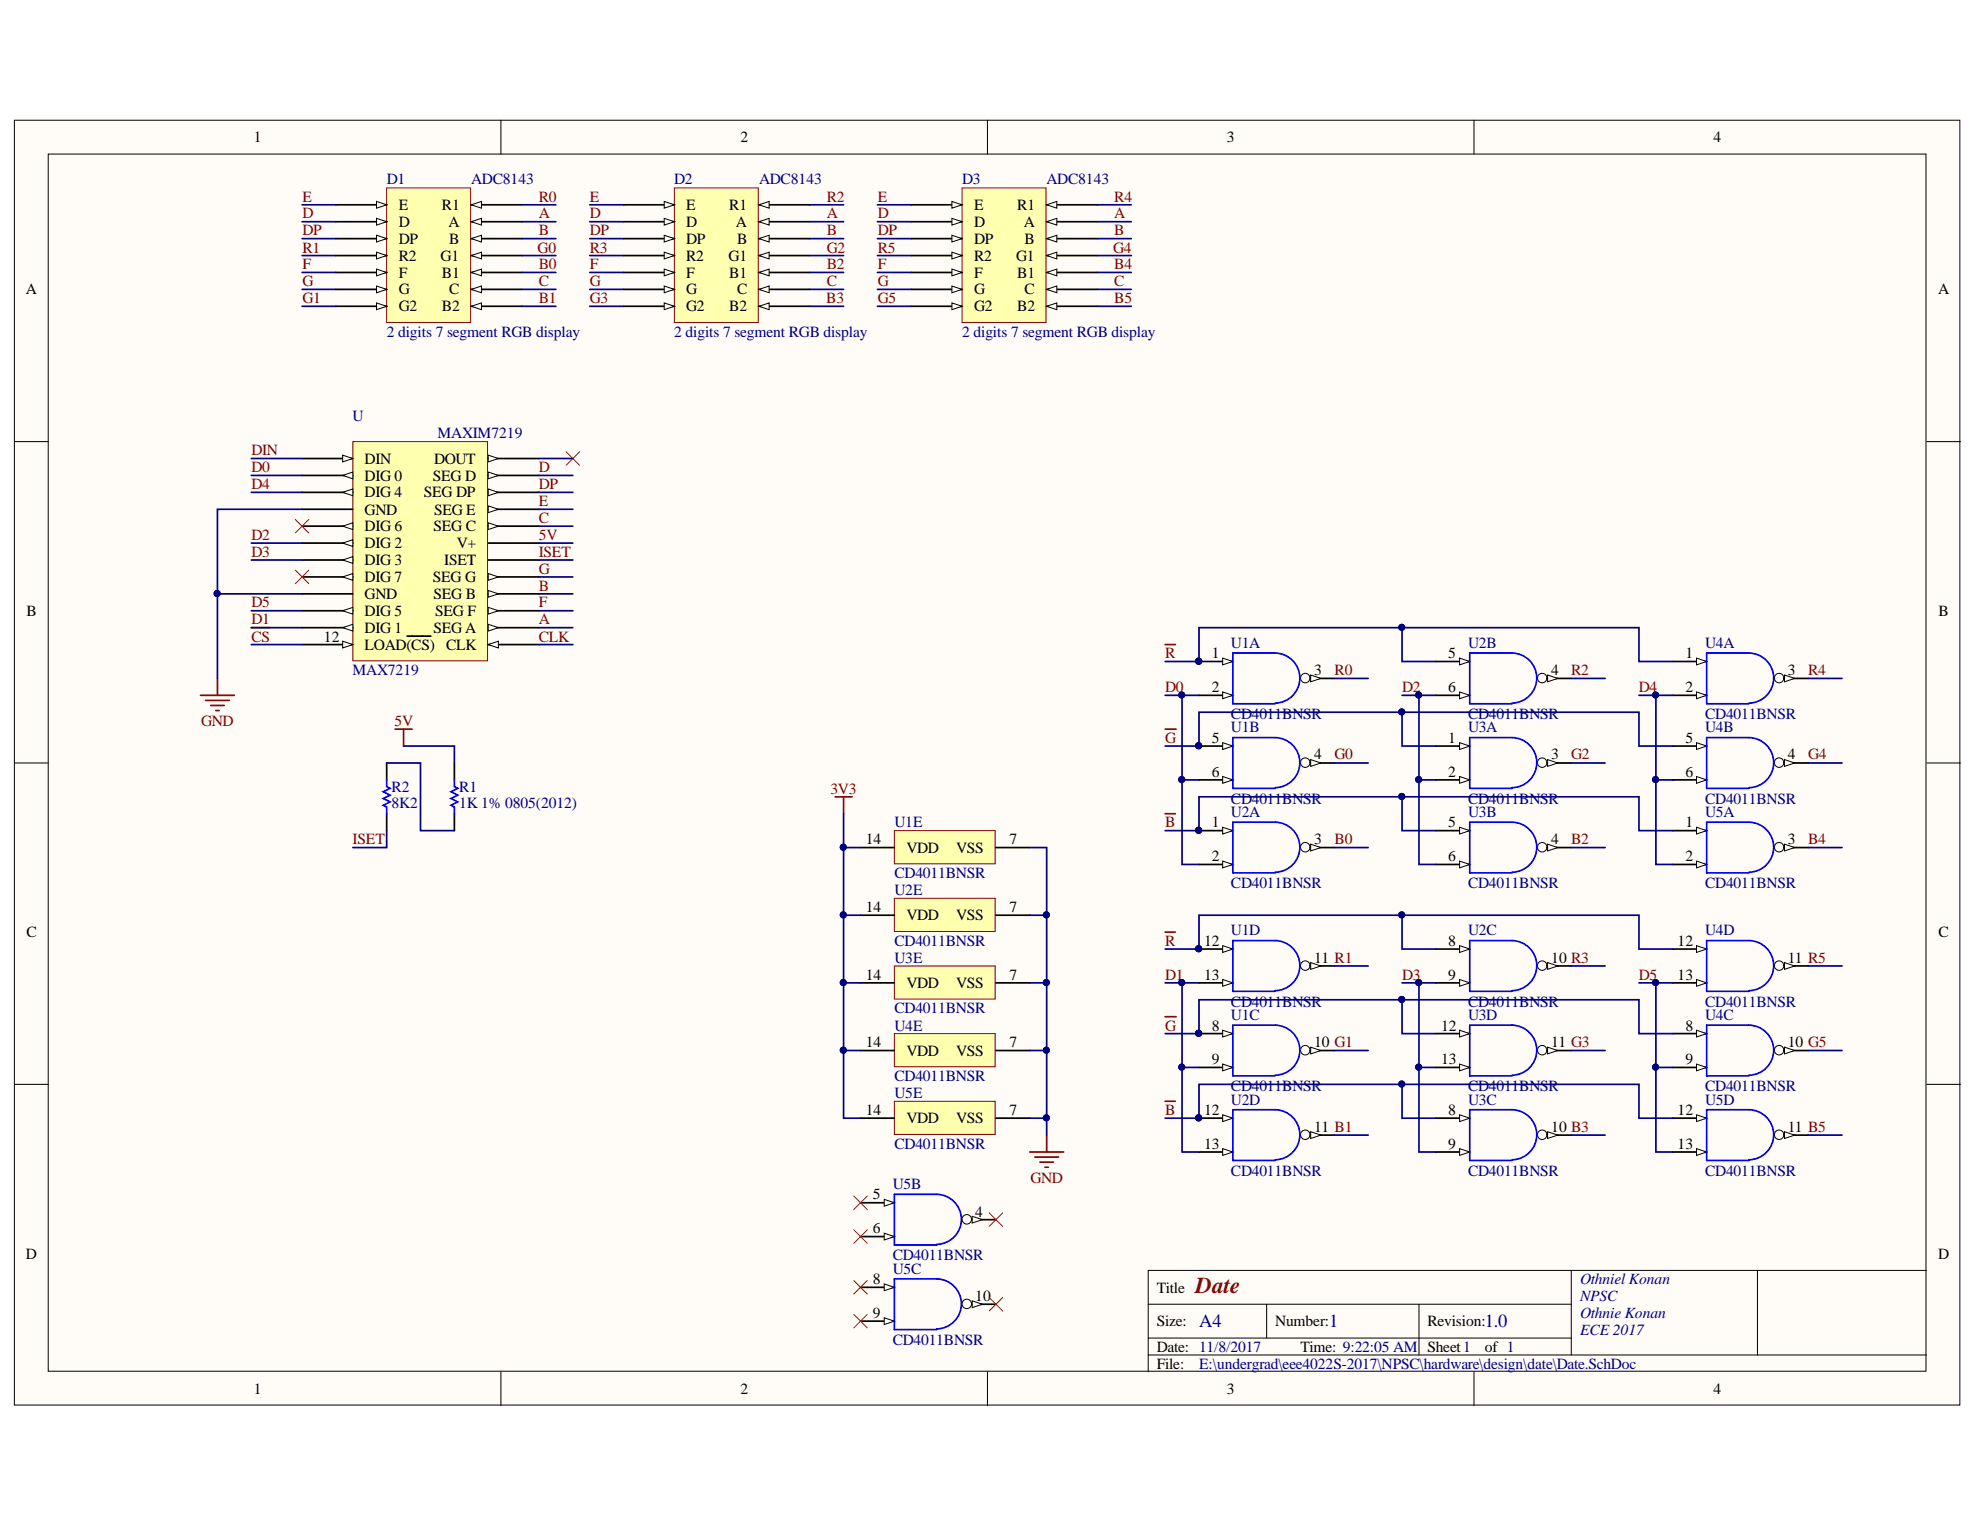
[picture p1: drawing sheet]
<svg xmlns="http://www.w3.org/2000/svg" width="279mm" height="216mm" viewBox="0 0 279 216" stroke-linecap="round" stroke-linejoin="round" font-family="sans-serif">
<defs><g id="words">
<text font-size="3.2" fill="#800000" x="168.7" y="182.4">Date</text>
<g font-size="2.6" fill="#000080">
<text x="169.2" y="187.3">A4</text>
<text x="187.6" y="187.3">1</text>
<text x="209.5" y="187.3">1.0</text>
</g>
<g font-size="2.2">
<text x="35.8" y="20.1">1</text>
<text x="104.5" y="20.1">2</text>
<text x="173.1" y="20.1">3</text>
<text x="241.8" y="20.1">4</text>
<text x="56.3" y="29.6">E</text>
<text x="62.4" y="29.6">R1</text>
<text x="96.8" y="29.6">E</text>
<text x="102.9" y="29.6">R1</text>
<text x="137.5" y="29.6">E</text>
<text x="143.5" y="29.6">R1</text>
<text x="56.3" y="32">D</text>
<text x="56.3" y="34.4">DP</text>
<text x="63.3" y="32">A</text>
<text x="63.4" y="34.4">B</text>
<text x="96.8" y="32">D</text>
<text x="96.8" y="34.4">DP</text>
<text x="103.8" y="32">A</text>
<text x="104" y="34.4">B</text>
<text x="137.5" y="32">D</text>
<text x="137.5" y="34.4">DP</text>
<text x="144.5" y="32">A</text>
<text x="144.6" y="34.4">B</text>
<text x="3.6" y="41.5">A</text>
<text x="56.3" y="36.8">R2</text>
<text x="56.3" y="39.2">F</text>
<text x="56.3" y="41.5">G</text>
<text x="62.2" y="36.8">G1</text>
<text x="62.4" y="39.2">B1</text>
<text x="63.4" y="41.5">C</text>
<text x="96.8" y="36.8">R2</text>
<text x="96.8" y="39.2">F</text>
<text x="96.8" y="41.5">G</text>
<text x="102.8" y="36.8">G1</text>
<text x="102.9" y="39.2">B1</text>
<text x="104" y="41.5">C</text>
<text x="137.5" y="36.8">R2</text>
<text x="137.5" y="39.2">F</text>
<text x="137.5" y="41.5">G</text>
<text x="143.4" y="36.8">G1</text>
<text x="143.5" y="39.2">B1</text>
<text x="144.6" y="41.5">C</text>
<text x="273.5" y="41.5">A</text>
<text x="56.3" y="43.9">G2</text>
<text x="62.4" y="43.9">B2</text>
<text x="96.8" y="43.9">G2</text>
<text x="102.9" y="43.9">B2</text>
<text x="137.5" y="43.9">G2</text>
<text x="143.5" y="43.9">B2</text>
<text x="51.5" y="65.4">DIN</text>
<text x="61.3" y="65.4">DOUT</text>
<text x="51.5" y="67.8">DIG 0</text>
<text x="51.5" y="70.2">DIG 4</text>
<text x="59.8" y="70.2">SEG DP</text>
<text x="61.1" y="67.8">SEG D</text>
<text x="51.5" y="72.6">GND</text>
<text x="51.5" y="75">DIG 6</text>
<text x="51.5" y="77.4">DIG 2</text>
<text x="61.2" y="75">SEG C</text>
<text x="61.3" y="72.6">SEG E</text>
<text x="64.5" y="77.4">V+</text>
<text x="51.5" y="79.7">DIG 3</text>
<text x="51.5" y="82.2">DIG 7</text>
<text x="61.1" y="82.2">SEG G</text>
<text x="62.7" y="79.7">ISET</text>
<text x="3.7" y="86.9">B</text>
<text x="51.5" y="84.5">GND</text>
<text x="51.5" y="86.9">DIG 5</text>
<text x="51.5" y="89.3">DIG 1</text>
<text x="61.2" y="89.3">SEG A</text>
<text x="61.2" y="84.5">SEG B</text>
<text x="61.4" y="86.9">SEG F</text>
<text x="273.6" y="86.9">B</text>
<text x="45.7" y="90.5">12</text>
<text x="51.5" y="91.7">LOAD(CS)</text>
<text x="62.9" y="91.7">CLK</text>
<text x="171" y="92.9">1</text>
<text x="185.4" y="95.3">3</text>
<text x="204.4" y="92.9">5</text>
<text x="218.9" y="95.3">4</text>
<text x="237.8" y="92.9">1</text>
<text x="252.3" y="95.3">3</text>
<text x="171" y="97.6">2</text>
<text x="204.4" y="97.6">6</text>
<text x="237.8" y="97.6">2</text>
<text x="171" y="104.8">5</text>
<text x="185.4" y="107.2">4</text>
<text x="204.4" y="104.8">1</text>
<text x="218.9" y="107.2">3</text>
<text x="237.8" y="104.8">5</text>
<text x="252.3" y="107.2">4</text>
<text x="171" y="109.6">6</text>
<text x="204.4" y="109.6">2</text>
<text x="237.8" y="109.6">6</text>
<text x="122.2" y="119.2">14</text>
<text x="142.4" y="119.2">7</text>
<text x="171" y="116.7">1</text>
<text x="185.4" y="119.2">3</text>
<text x="204.4" y="116.7">5</text>
<text x="218.9" y="119.2">4</text>
<text x="237.8" y="116.7">1</text>
<text x="252.3" y="119.2">3</text>
<text x="127.9" y="120.3">VDD</text>
<text x="134.9" y="120.3">VSS</text>
<text x="171" y="121.5">2</text>
<text x="204.4" y="121.5">6</text>
<text x="237.8" y="121.5">2</text>
<text x="122.2" y="128.7">14</text>
<text x="127.9" y="129.9">VDD</text>
<text x="134.9" y="129.9">VSS</text>
<text x="142.4" y="128.7">7</text>
<text x="3.7" y="132.2">C</text>
<text x="169.9" y="133.4">12</text>
<text x="185.4" y="135.9">11 R1</text>
<text x="204.4" y="133.4">8</text>
<text x="218.9" y="135.9">10 R3</text>
<text x="236.7" y="133.4">12</text>
<text x="252.3" y="135.9">11 R5</text>
<text x="273.6" y="132.2">C</text>
<text x="122.2" y="138.2">14</text>
<text x="127.9" y="139.4">VDD</text>
<text x="134.9" y="139.4">VSS</text>
<text x="142.4" y="138.2">7</text>
<text x="169.9" y="138.2">13</text>
<text x="204.4" y="138.2">9</text>
<text x="236.7" y="138.2">13</text>
<text x="122.2" y="147.8">14</text>
<text x="127.9" y="149">VDD</text>
<text x="134.9" y="149">VSS</text>
<text x="142.4" y="147.8">7</text>
<text x="171" y="145.4">8</text>
<text x="185.4" y="147.8">10 G1</text>
<text x="203.4" y="145.4">12</text>
<text x="218.9" y="147.8">11 G3</text>
<text x="237.8" y="145.4">8</text>
<text x="252.3" y="147.8">10 G5</text>
<text x="171" y="150.1">9</text>
<text x="203.4" y="150.1">13</text>
<text x="237.8" y="150.1">9</text>
<text x="122.2" y="157.3">14</text>
<text x="127.9" y="158.5">VDD</text>
<text x="134.9" y="158.5">VSS</text>
<text x="142.4" y="157.3">7</text>
<text x="169.9" y="157.3">12</text>
<text x="185.4" y="159.7">11 B1</text>
<text x="204.4" y="157.3">8</text>
<text x="218.9" y="159.7">10 B3</text>
<text x="236.7" y="157.3">12</text>
<text x="252.3" y="159.7">11 B5</text>
<text x="169.9" y="162.1">13</text>
<text x="204.4" y="162.1">9</text>
<text x="236.7" y="162.1">13</text>
<text x="123.2" y="169.2">5</text>
<text x="137.6" y="171.7">4</text>
<text x="3.6" y="177.6">D</text>
<text x="123.2" y="174">6</text>
<text x="273.5" y="177.6">D</text>
<text x="123.2" y="181.2">8</text>
<text x="123.2" y="186">9</text>
<text x="137.6" y="183.6">10</text>
<text x="163.2" y="182.4">Title</text>
<text x="163.2" y="187.1">Size:</text>
<text x="163.2" y="190.8">Date: 11/8/2017</text>
<text x="180" y="187.1">Number:</text>
<text x="183.5" y="190.8">Time: 9:22:05 AM</text>
<text x="201.4" y="187.1">Revision:</text>
<text x="201.4" y="190.8">Sheet1</text>
<text x="209.5" y="190.8">of 1</text>
<text x="35.8" y="196.7">1</text>
<text x="104.5" y="196.7">2</text>
<text x="163.2" y="193.1">File:</text>
<text x="173.1" y="196.7">3</text>
<text x="241.8" y="196.7">4</text>
</g>
<g font-size="2.2" fill="#800000">
<text x="42.7" y="28.5">E</text>
<text x="76" y="28.5">R0</text>
<text x="83.2" y="28.5">E</text>
<text x="116.7" y="28.5">R2</text>
<text x="123.9" y="28.5">E</text>
<text x="157.2" y="28.5">R4</text>
<text x="42.7" y="30.8">D</text>
<text x="42.7" y="33.2">DP</text>
<text x="42.7" y="35.6">R1</text>
<text x="75.9" y="35.6">G0</text>
<text x="76" y="30.8">A</text>
<text x="76" y="33.2">B</text>
<text x="83.2" y="33.2">DP</text>
<text x="83.2" y="35.6">R3</text>
<text x="83.2" y="30.8">D</text>
<text x="116.7" y="30.8">A</text>
<text x="116.7" y="33.2">B</text>
<text x="116.7" y="35.6">G2</text>
<text x="123.9" y="30.8">D</text>
<text x="123.9" y="33.2">DP</text>
<text x="123.9" y="35.6">R5</text>
<text x="157.1" y="35.6">G4</text>
<text x="157.2" y="30.8">A</text>
<text x="157.2" y="33.2">B</text>
<text x="42.7" y="38">F</text>
<text x="42.7" y="40.4">G</text>
<text x="76" y="38">B0</text>
<text x="76" y="40.4">C</text>
<text x="83.2" y="38">F</text>
<text x="83.2" y="40.4">G</text>
<text x="116.7" y="38">B2</text>
<text x="116.7" y="40.4">C</text>
<text x="123.9" y="38">F</text>
<text x="123.9" y="40.4">G</text>
<text x="157.2" y="38">B4</text>
<text x="157.2" y="40.4">C</text>
<text x="42.7" y="42.7">G1</text>
<text x="76" y="42.7">B1</text>
<text x="83.2" y="42.7">G3</text>
<text x="116.6" y="42.7">B3</text>
<text x="123.9" y="42.7">G5</text>
<text x="157.2" y="42.7">B5</text>
<text x="35.5" y="64.3">DIN</text>
<text x="35.5" y="69">D4</text>
<text x="35.5" y="66.6">D0</text>
<text x="76" y="66.6">D</text>
<text x="76" y="69">DP</text>
<text x="76" y="71.4">E</text>
<text x="35.5" y="76.2">D2</text>
<text x="76" y="73.8">C</text>
<text x="76" y="76.2">5V</text>
<text x="35.5" y="78.5">D3</text>
<text x="76" y="81">G</text>
<text x="76" y="83.3">B</text>
<text x="76" y="78.5">ISET</text>
<text x="35.5" y="88.1">D1</text>
<text x="35.5" y="85.7">D5</text>
<text x="76" y="85.7">F</text>
<text x="76" y="88.1">A</text>
<text x="35.5" y="90.5">CS</text>
<text x="76" y="90.5">CLK</text>
<text x="164.4" y="92.9">R</text>
<text x="188.3" y="95.3">R0</text>
<text x="221.7" y="95.3">R2</text>
<text x="255.1" y="95.3">R4</text>
<text x="164.4" y="97.6">D0</text>
<text x="197.9" y="97.6">D2</text>
<text x="231.2" y="97.6">D4</text>
<text x="28.4" y="102.4">GND</text>
<text x="55.7" y="102.4">5V</text>
<text x="164.4" y="104.8">G</text>
<text x="188.3" y="107.2">G0</text>
<text x="221.7" y="107.2">G2</text>
<text x="255.1" y="107.2">G4</text>
<text x="117.2" y="112">3V3</text>
<text x="49.8" y="119.2">ISET</text>
<text x="164.4" y="116.7">B</text>
<text x="188.3" y="119.2">B0</text>
<text x="221.7" y="119.2">B2</text>
<text x="255.1" y="119.2">B4</text>
<text x="164.4" y="133.4">R</text>
<text x="164.4" y="138.2">D1</text>
<text x="197.9" y="138.2">D3</text>
<text x="231.2" y="138.2">D5</text>
<text x="164.4" y="145.4">G</text>
<text x="164.4" y="157.3">B</text>
<text x="145.4" y="166.9">GND</text>
</g>
<g font-size="2.2" fill="#000080">
<text x="54.6" y="26">D1</text>
<text x="66.5" y="26">ADC8143</text>
<text x="95.1" y="26">D2</text>
<text x="107.1" y="26">ADC8143</text>
<text x="135.8" y="26">D3</text>
<text x="147.7" y="26">ADC8143</text>
<text x="54.6" y="47.5">2 digits 7 segment RGB display</text>
<text x="95.1" y="47.5">2 digits 7 segment RGB display</text>
<text x="135.8" y="47.5">2 digits 7 segment RGB display</text>
<text x="49.8" y="59.5">U</text>
<text x="61.8" y="61.8">MAXIM7219</text>
<text x="49.8" y="95.3">MAX7219</text>
<text x="173.7" y="91.5">U1A</text>
<text x="207.2" y="91.5">U2B</text>
<text x="240.6" y="91.5">U4A</text>
<text x="173.7" y="101.5">CD4011BNSR</text>
<text x="207.2" y="101.5">CD4011BNSR</text>
<text x="240.6" y="101.5">CD4011BNSR</text>
<text x="173.7" y="103.4">U1B</text>
<text x="207.2" y="103.4">U3A</text>
<text x="240.6" y="103.4">U4B</text>
<text x="55.3" y="111.7">R2</text>
<text x="64.8" y="111.7">R1</text>
<text x="173.7" y="113.4">CD4011BNSR</text>
<text x="207.2" y="113.4">CD4011BNSR</text>
<text x="240.6" y="113.4">CD4011BNSR</text>
<text x="55.3" y="114.1">8K2</text>
<text x="64.8" y="114.1">1K 1% 0805(2012)</text>
<text x="126.2" y="116.7">U1E</text>
<text x="173.7" y="115.4">U2A</text>
<text x="207.2" y="115.4">U3B</text>
<text x="240.6" y="115.4">U5A</text>
<text x="126.2" y="123.9">CD4011BNSR</text>
<text x="173.7" y="125.3">CD4011BNSR</text>
<text x="207.2" y="125.3">CD4011BNSR</text>
<text x="240.6" y="125.3">CD4011BNSR</text>
<text x="126.2" y="126.3">U2E</text>
<text x="173.7" y="132">U1D</text>
<text x="207.2" y="132">U2C</text>
<text x="240.6" y="132">U4D</text>
<text x="126.2" y="133.4">CD4011BNSR</text>
<text x="126.2" y="135.9">U3E</text>
<text x="126.2" y="143">CD4011BNSR</text>
<text x="173.7" y="144">U1C</text>
<text x="173.7" y="142">CD4011BNSR</text>
<text x="207.2" y="142">CD4011BNSR</text>
<text x="207.2" y="144">U3D</text>
<text x="240.6" y="144">U4C</text>
<text x="240.6" y="142">CD4011BNSR</text>
<text x="126.2" y="145.4">U4E</text>
<text x="126.2" y="152.5">CD4011BNSR</text>
<text x="126.2" y="155">U5E</text>
<text x="173.7" y="153.9">CD4011BNSR</text>
<text x="173.7" y="155.9">U2D</text>
<text x="207.2" y="155.9">U3C</text>
<text x="207.2" y="153.9">CD4011BNSR</text>
<text x="240.6" y="153.9">CD4011BNSR</text>
<text x="240.6" y="155.9">U5D</text>
<text x="126" y="167.8">U5B</text>
<text x="126.2" y="162.1">CD4011BNSR</text>
<text x="173.7" y="165.9">CD4011BNSR</text>
<text x="207.2" y="165.9">CD4011BNSR</text>
<text x="240.6" y="165.9">CD4011BNSR</text>
<text x="126" y="177.8">CD4011BNSR</text>
<text x="126" y="179.8">U5C</text>
<text x="223" y="181.2">Othniel Konan</text>
<text x="223" y="183.6">NPSC</text>
<text x="223" y="186">Othnie Konan</text>
<text x="126" y="189.8">CD4011BNSR</text>
<text x="223" y="188.3">ECE 2017</text>
<text x="169.2" y="193.1">E:\undergrad\eee4022S-2017\NPSC\hardware\design\date\Date.SchDoc</text>
</g>
</g></defs>
<g fill="#fffcf8" stroke="#000" stroke-width=".14">
<path d="M2 17h274.6v181.3h-274.6z"/>
<path d="M6.8 21.7h265v171.8h-265z"/>
</g>
<g fill="none" stroke="#000" stroke-width=".14">
<path d="M70.7 17v4.7M139.3 17v4.7M208 17v4.7M2 62.3h4.8M271.9 62.3h4.8M2 107.7h4.8M271.9 107.7h4.8M2 153h4.8M271.9 153h4.8M221.7 179.3v11.9M248 179.3h-86v14.3M271.9 179.3h-23.9v11.9"/>
<path d="M70.7 193.6v4.8M139.3 193.6v4.8M162 184h59.7M162 191.2h109.9M162 188.8h59.7M178.7 184v4.8M200.2 184v7.2M208 193.6v4.8"/>
</g>
<path d="M54.6 26.5h11.8v19h-11.8z" fill="#ffffb0" stroke="#800000" stroke-width=".14"/>
<path d="M47.4 28.9h7.2" fill="none" stroke="#000" stroke-width=".24"/>
<path d="M53.1 28.4l1.5 .5-1.5 .5z" fill="#fffcf8"/>
<path d="M53.1 28.4l1.5 .5-1.5 .5z" fill="none" stroke="#000" stroke-width=".14"/>
<path d="M47.4 31.3h7.2" fill="none" stroke="#000" stroke-width=".24"/>
<path d="M53.1 30.8l1.5 .5-1.5 .5z" fill="#fffcf8"/>
<path d="M53.1 30.8l1.5 .5-1.5 .5z" fill="none" stroke="#000" stroke-width=".14"/>
<path d="M47.4 33.7h7.2" fill="none" stroke="#000" stroke-width=".24"/>
<path d="M53.1 33.2l1.5 .5-1.5 .5z" fill="#fffcf8"/>
<path d="M53.1 33.2l1.5 .5-1.5 .5z" fill="none" stroke="#000" stroke-width=".14"/>
<path d="M47.4 36.1h7.2" fill="none" stroke="#000" stroke-width=".24"/>
<path d="M53.1 35.6l1.5 .5-1.5 .4z" fill="#fffcf8"/>
<path d="M53.1 35.6l1.5 .5-1.5 .4z" fill="none" stroke="#000" stroke-width=".14"/>
<path d="M47.4 38.4h7.2" fill="none" stroke="#000" stroke-width=".24"/>
<path d="M53.1 38l1.5 .4-1.5 .5z" fill="#fffcf8"/>
<path d="M53.1 38l1.5 .4-1.5 .5z" fill="none" stroke="#000" stroke-width=".14"/>
<path d="M47.4 40.8h7.2" fill="none" stroke="#000" stroke-width=".24"/>
<path d="M53.1 40.4l1.5 .4-1.5 .5z" fill="#fffcf8"/>
<path d="M53.1 40.4l1.5 .4-1.5 .5z" fill="none" stroke="#000" stroke-width=".14"/>
<path d="M47.4 43.2h7.2" fill="none" stroke="#000" stroke-width=".24"/>
<path d="M53.1 42.7l1.5 .5-1.5 .5z" fill="#fffcf8"/>
<path d="M53.1 42.7l1.5 .5-1.5 .5z" fill="none" stroke="#000" stroke-width=".14"/>
<path d="M66.5 43.2h7.2" fill="none" stroke="#000" stroke-width=".24"/>
<path d="M66.5 43.2l1.4-.5v1z" fill="#fffcf8"/>
<path d="M66.5 43.2l1.4-.5v1z" fill="none" stroke="#000" stroke-width=".14"/>
<path d="M66.5 40.8h7.2" fill="none" stroke="#000" stroke-width=".24"/>
<path d="M66.5 40.8l1.4-.4v.9z" fill="#fffcf8"/>
<path d="M66.5 40.8l1.4-.4v.9z" fill="none" stroke="#000" stroke-width=".14"/>
<path d="M66.5 38.4h7.2" fill="none" stroke="#000" stroke-width=".24"/>
<path d="M66.5 38.4l1.4-.4v.9z" fill="#fffcf8"/>
<path d="M66.5 38.4l1.4-.4v.9z" fill="none" stroke="#000" stroke-width=".14"/>
<path d="M66.5 36.1h7.2" fill="none" stroke="#000" stroke-width=".24"/>
<path d="M66.5 36.1l1.4-.5v.9z" fill="#fffcf8"/>
<path d="M66.5 36.1l1.4-.5v.9z" fill="none" stroke="#000" stroke-width=".14"/>
<path d="M66.5 33.7h7.2" fill="none" stroke="#000" stroke-width=".24"/>
<path d="M66.5 33.7l1.4-.5v1z" fill="#fffcf8"/>
<path d="M66.5 33.7l1.4-.5v1z" fill="none" stroke="#000" stroke-width=".14"/>
<path d="M66.5 31.3h7.2" fill="none" stroke="#000" stroke-width=".24"/>
<path d="M66.5 31.3l1.4-.5v1z" fill="#fffcf8"/>
<path d="M66.5 31.3l1.4-.5v1z" fill="none" stroke="#000" stroke-width=".14"/>
<path d="M66.5 28.9h7.2" fill="none" stroke="#000" stroke-width=".24"/>
<path d="M66.5 28.9l1.4-.5v1z" fill="#fffcf8"/>
<path d="M66.5 28.9l1.4-.5v1z" fill="none" stroke="#000" stroke-width=".14"/>
<path d="M95.2 26.5h11.8v19h-11.8z" fill="#ffffb0" stroke="#800000" stroke-width=".14"/>
<path d="M88 28.9h7.2" fill="none" stroke="#000" stroke-width=".24"/>
<path d="M93.7 28.4l1.5 .5-1.5 .5z" fill="#fffcf8"/>
<path d="M93.7 28.4l1.5 .5-1.5 .5z" fill="none" stroke="#000" stroke-width=".14"/>
<path d="M88 31.3h7.2" fill="none" stroke="#000" stroke-width=".24"/>
<path d="M93.7 30.8l1.5 .5-1.5 .5z" fill="#fffcf8"/>
<path d="M93.7 30.8l1.5 .5-1.5 .5z" fill="none" stroke="#000" stroke-width=".14"/>
<path d="M88 33.7h7.2" fill="none" stroke="#000" stroke-width=".24"/>
<path d="M93.7 33.2l1.5 .5-1.5 .5z" fill="#fffcf8"/>
<path d="M93.7 33.2l1.5 .5-1.5 .5z" fill="none" stroke="#000" stroke-width=".14"/>
<path d="M88 36.1h7.2" fill="none" stroke="#000" stroke-width=".24"/>
<path d="M93.7 35.6l1.5 .5-1.5 .4z" fill="#fffcf8"/>
<path d="M93.7 35.6l1.5 .5-1.5 .4z" fill="none" stroke="#000" stroke-width=".14"/>
<path d="M88 38.4h7.2" fill="none" stroke="#000" stroke-width=".24"/>
<path d="M93.7 38l1.5 .4-1.5 .5z" fill="#fffcf8"/>
<path d="M93.7 38l1.5 .4-1.5 .5z" fill="none" stroke="#000" stroke-width=".14"/>
<path d="M88 40.8h7.2" fill="none" stroke="#000" stroke-width=".24"/>
<path d="M93.7 40.4l1.5 .4-1.5 .5z" fill="#fffcf8"/>
<path d="M93.7 40.4l1.5 .4-1.5 .5z" fill="none" stroke="#000" stroke-width=".14"/>
<path d="M88 43.2h7.2" fill="none" stroke="#000" stroke-width=".24"/>
<path d="M93.7 42.7l1.5 .5-1.5 .5z" fill="#fffcf8"/>
<path d="M93.7 42.7l1.5 .5-1.5 .5z" fill="none" stroke="#000" stroke-width=".14"/>
<path d="M107.1 43.2h7.2" fill="none" stroke="#000" stroke-width=".24"/>
<path d="M107.1 43.2l1.4-.5v1z" fill="#fffcf8"/>
<path d="M107.1 43.2l1.4-.5v1z" fill="none" stroke="#000" stroke-width=".14"/>
<path d="M107.1 40.8h7.2" fill="none" stroke="#000" stroke-width=".24"/>
<path d="M107.1 40.8l1.4-.4v.9z" fill="#fffcf8"/>
<path d="M107.1 40.8l1.4-.4v.9z" fill="none" stroke="#000" stroke-width=".14"/>
<path d="M107.1 38.4h7.2" fill="none" stroke="#000" stroke-width=".24"/>
<path d="M107.1 38.4l1.4-.4v.9z" fill="#fffcf8"/>
<path d="M107.1 38.4l1.4-.4v.9z" fill="none" stroke="#000" stroke-width=".14"/>
<path d="M107.1 36.1h7.2" fill="none" stroke="#000" stroke-width=".24"/>
<path d="M107.1 36.1l1.4-.5v.9z" fill="#fffcf8"/>
<path d="M107.1 36.1l1.4-.5v.9z" fill="none" stroke="#000" stroke-width=".14"/>
<path d="M107.1 33.7h7.2" fill="none" stroke="#000" stroke-width=".24"/>
<path d="M107.1 33.7l1.4-.5v1z" fill="#fffcf8"/>
<path d="M107.1 33.7l1.4-.5v1z" fill="none" stroke="#000" stroke-width=".14"/>
<path d="M107.1 31.3h7.2" fill="none" stroke="#000" stroke-width=".24"/>
<path d="M107.1 31.3l1.4-.5v1z" fill="#fffcf8"/>
<path d="M107.1 31.3l1.4-.5v1z" fill="none" stroke="#000" stroke-width=".14"/>
<path d="M107.1 28.9h7.2" fill="none" stroke="#000" stroke-width=".24"/>
<path d="M107.1 28.9l1.4-.5v1z" fill="#fffcf8"/>
<path d="M107.1 28.9l1.4-.5v1z" fill="none" stroke="#000" stroke-width=".14"/>
<path d="M135.8 26.5h11.8v19h-11.8z" fill="#ffffb0" stroke="#800000" stroke-width=".14"/>
<path d="M128.6 28.9h7.2" fill="none" stroke="#000" stroke-width=".24"/>
<path d="M134.3 28.4l1.5 .5-1.5 .5z" fill="#fffcf8"/>
<path d="M134.3 28.4l1.5 .5-1.5 .5z" fill="none" stroke="#000" stroke-width=".14"/>
<path d="M128.6 31.3h7.2" fill="none" stroke="#000" stroke-width=".24"/>
<path d="M134.3 30.8l1.5 .5-1.5 .5z" fill="#fffcf8"/>
<path d="M134.3 30.8l1.5 .5-1.5 .5z" fill="none" stroke="#000" stroke-width=".14"/>
<path d="M128.6 33.7h7.2" fill="none" stroke="#000" stroke-width=".24"/>
<path d="M134.3 33.2l1.5 .5-1.5 .5z" fill="#fffcf8"/>
<path d="M134.3 33.2l1.5 .5-1.5 .5z" fill="none" stroke="#000" stroke-width=".14"/>
<path d="M128.6 36.1h7.2" fill="none" stroke="#000" stroke-width=".24"/>
<path d="M134.3 35.6l1.5 .5-1.5 .4z" fill="#fffcf8"/>
<path d="M134.3 35.6l1.5 .5-1.5 .4z" fill="none" stroke="#000" stroke-width=".14"/>
<path d="M128.6 38.4h7.2" fill="none" stroke="#000" stroke-width=".24"/>
<path d="M134.3 38l1.5 .4-1.5 .5z" fill="#fffcf8"/>
<path d="M134.3 38l1.5 .4-1.5 .5z" fill="none" stroke="#000" stroke-width=".14"/>
<path d="M128.6 40.8h7.2" fill="none" stroke="#000" stroke-width=".24"/>
<path d="M134.3 40.4l1.5 .4-1.5 .5z" fill="#fffcf8"/>
<path d="M134.3 40.4l1.5 .4-1.5 .5z" fill="none" stroke="#000" stroke-width=".14"/>
<path d="M128.6 43.2h7.2" fill="none" stroke="#000" stroke-width=".24"/>
<path d="M134.3 42.7l1.5 .5-1.5 .5z" fill="#fffcf8"/>
<path d="M134.3 42.7l1.5 .5-1.5 .5z" fill="none" stroke="#000" stroke-width=".14"/>
<path d="M147.7 43.2h7.2" fill="none" stroke="#000" stroke-width=".24"/>
<path d="M147.7 43.2l1.4-.5v1z" fill="#fffcf8"/>
<path d="M147.7 43.2l1.4-.5v1z" fill="none" stroke="#000" stroke-width=".14"/>
<path d="M147.7 40.8h7.2" fill="none" stroke="#000" stroke-width=".24"/>
<path d="M147.7 40.8l1.4-.4v.9z" fill="#fffcf8"/>
<path d="M147.7 40.8l1.4-.4v.9z" fill="none" stroke="#000" stroke-width=".14"/>
<path d="M147.7 38.4h7.2" fill="none" stroke="#000" stroke-width=".24"/>
<path d="M147.7 38.4l1.4-.4v.9z" fill="#fffcf8"/>
<path d="M147.7 38.4l1.4-.4v.9z" fill="none" stroke="#000" stroke-width=".14"/>
<path d="M147.7 36.1h7.2" fill="none" stroke="#000" stroke-width=".24"/>
<path d="M147.7 36.1l1.4-.5v.9z" fill="#fffcf8"/>
<path d="M147.7 36.1l1.4-.5v.9z" fill="none" stroke="#000" stroke-width=".14"/>
<path d="M147.7 33.7h7.2" fill="none" stroke="#000" stroke-width=".24"/>
<path d="M147.7 33.7l1.4-.5v1z" fill="#fffcf8"/>
<path d="M147.7 33.7l1.4-.5v1z" fill="none" stroke="#000" stroke-width=".14"/>
<path d="M147.7 31.3h7.2" fill="none" stroke="#000" stroke-width=".24"/>
<path d="M147.7 31.3l1.4-.5v1z" fill="#fffcf8"/>
<path d="M147.7 31.3l1.4-.5v1z" fill="none" stroke="#000" stroke-width=".14"/>
<path d="M147.7 28.9h7.2" fill="none" stroke="#000" stroke-width=".24"/>
<path d="M147.7 28.9l1.4-.5v1z" fill="#fffcf8"/>
<path d="M147.7 28.9l1.4-.5v1z" fill="none" stroke="#000" stroke-width=".14"/>
<path d="M49.8 62.3h19v30.9h-19z" fill="#ffffb0" stroke="#800000" stroke-width=".14"/>
<path d="M42.6 64.7h7.2" fill="none" stroke="#000" stroke-width=".24"/>
<path d="M48.4 64.2l1.4 .5-1.4 .5z" fill="#fffcf8"/>
<path d="M48.4 64.2l1.4 .5-1.4 .5z" fill="none" stroke="#000" stroke-width=".14"/>
<path d="M42.6 67.1h7.2" fill="none" stroke="#000" stroke-width=".24"/>
<path d="M48.4 67.1l1.4-.5v1z" fill="#fffcf8"/>
<path d="M48.4 67.1l1.4-.5v1z" fill="none" stroke="#000" stroke-width=".14"/>
<path d="M42.6 69.5h7.2" fill="none" stroke="#000" stroke-width=".24"/>
<path d="M48.4 69.5l1.4-.5v1z" fill="#fffcf8"/>
<path d="M48.4 69.5l1.4-.5v1z" fill="none" stroke="#000" stroke-width=".14"/>
<path d="M42.6 71.9h7.2M42.6 74.3h7.2" fill="none" stroke="#000" stroke-width=".24"/>
<path d="M48.4 74.3l1.4-.5v.9z" fill="#fffcf8"/>
<path d="M48.4 74.3l1.4-.5v.9z" fill="none" stroke="#000" stroke-width=".14"/>
<path d="M42.6 76.6h7.2" fill="none" stroke="#000" stroke-width=".24"/>
<path d="M48.4 76.6l1.4-.4v.9z" fill="#fffcf8"/>
<path d="M48.4 76.6l1.4-.4v.9z" fill="none" stroke="#000" stroke-width=".14"/>
<path d="M42.6 79h7.2" fill="none" stroke="#000" stroke-width=".24"/>
<path d="M48.4 79l1.4-.5v1z" fill="#fffcf8"/>
<path d="M48.4 79l1.4-.5v1z" fill="none" stroke="#000" stroke-width=".14"/>
<path d="M42.6 81.4h7.2" fill="none" stroke="#000" stroke-width=".24"/>
<path d="M48.4 81.4l1.4-.5v1z" fill="#fffcf8"/>
<path d="M48.4 81.4l1.4-.5v1z" fill="none" stroke="#000" stroke-width=".14"/>
<path d="M42.6 83.8h7.2M42.6 86.2h7.2" fill="none" stroke="#000" stroke-width=".24"/>
<path d="M48.4 86.2l1.4-.5v1z" fill="#fffcf8"/>
<path d="M48.4 86.2l1.4-.5v1z" fill="none" stroke="#000" stroke-width=".14"/>
<path d="M42.6 88.6h7.2" fill="none" stroke="#000" stroke-width=".24"/>
<path d="M48.4 88.6l1.4-.5v.9z" fill="#fffcf8"/>
<path d="M48.4 88.6l1.4-.5v.9z" fill="none" stroke="#000" stroke-width=".14"/>
<path d="M42.6 91h7.2" fill="none" stroke="#000" stroke-width=".24"/>
<path d="M48.4 90.5l1.4 .5-1.4 .4z" fill="#fffcf8"/>
<path d="M48.4 90.5l1.4 .5-1.4 .4z" fill="none" stroke="#000" stroke-width=".14"/>
<path d="M57.5 89.8h3.3M68.9 91h7.2" fill="none" stroke="#000" stroke-width=".24"/>
<path d="M68.9 91l1.4-.5v.9z" fill="#fffcf8"/>
<path d="M68.9 91l1.4-.5v.9z" fill="none" stroke="#000" stroke-width=".14"/>
<path d="M68.9 88.6h7.2" fill="none" stroke="#000" stroke-width=".24"/>
<path d="M68.9 88.1l1.4 .5-1.4 .4z" fill="#fffcf8"/>
<path d="M68.9 88.1l1.4 .5-1.4 .4z" fill="none" stroke="#000" stroke-width=".14"/>
<path d="M68.9 86.2h7.2" fill="none" stroke="#000" stroke-width=".24"/>
<path d="M68.9 85.7l1.4 .5-1.4 .5z" fill="#fffcf8"/>
<path d="M68.9 85.7l1.4 .5-1.4 .5z" fill="none" stroke="#000" stroke-width=".14"/>
<path d="M68.9 83.8h7.2" fill="none" stroke="#000" stroke-width=".24"/>
<path d="M68.9 83.3l1.4 .5-1.4 .5z" fill="#fffcf8"/>
<path d="M68.9 83.3l1.4 .5-1.4 .5z" fill="none" stroke="#000" stroke-width=".14"/>
<path d="M68.9 81.4h7.2" fill="none" stroke="#000" stroke-width=".24"/>
<path d="M68.9 80.9l1.4 .5-1.4 .5z" fill="#fffcf8"/>
<path d="M68.9 80.9l1.4 .5-1.4 .5z" fill="none" stroke="#000" stroke-width=".14"/>
<path d="M68.9 79h7.2M68.9 76.6h7.2M68.9 74.3h7.2" fill="none" stroke="#000" stroke-width=".24"/>
<path d="M68.9 73.8l1.4 .5-1.4 .4z" fill="#fffcf8"/>
<path d="M68.9 73.8l1.4 .5-1.4 .4z" fill="none" stroke="#000" stroke-width=".14"/>
<path d="M68.9 71.9h7.2" fill="none" stroke="#000" stroke-width=".24"/>
<path d="M68.9 71.4l1.4 .5-1.4 .4z" fill="#fffcf8"/>
<path d="M68.9 71.4l1.4 .5-1.4 .4z" fill="none" stroke="#000" stroke-width=".14"/>
<path d="M68.9 69.5h7.2" fill="none" stroke="#000" stroke-width=".24"/>
<path d="M68.9 69l1.4 .5-1.4 .5z" fill="#fffcf8"/>
<path d="M68.9 69l1.4 .5-1.4 .5z" fill="none" stroke="#000" stroke-width=".14"/>
<path d="M68.9 67.1h7.2" fill="none" stroke="#000" stroke-width=".24"/>
<path d="M68.9 66.6l1.4 .5-1.4 .5z" fill="#fffcf8"/>
<path d="M68.9 66.6l1.4 .5-1.4 .5z" fill="none" stroke="#000" stroke-width=".14"/>
<path d="M68.9 64.7h7.2" fill="none" stroke="#000" stroke-width=".24"/>
<path d="M68.9 64.2l1.4 .5-1.4 .5z" fill="#fffcf8"/>
<path d="M68.9 64.2l1.4 .5-1.4 .5z" fill="none" stroke="#000" stroke-width=".14"/>
<path d="M79.9 63.7l1.9 2M81.8 63.7l-1.9 2" fill="none" stroke="#f00" stroke-width=".14"/>
<path d="M28.3 98.1h4.8M29 98.8h3.4M29.7 99.6h1.9M30.7 95.7v2.4M30.4 100.3h.5M55.8 102.9h2.3M57 102.9v2.4" fill="none" stroke="#800000" stroke-width=".24"/>
<path d="M169.2 93.3h4.8M54.6 107.7v2.4M54.6 114.8v2.4" fill="none" stroke="#000" stroke-width=".24"/>
<path d="M54.6 110.1v.9l.4 .2-.9 .5 .9 .5-.9 .5 .9 .5-.9 .4 .5 .3v.9" fill="none" stroke="#00f" stroke-width=".24"/>
<path d="M172.5 92.9l1.5 .4-1.5 .5z" fill="#fffcf8"/>
<path d="M172.5 92.9l1.5 .4-1.5 .5z" fill="none" stroke="#000" stroke-width=".14"/>
<circle cx="169.1" cy="93.3" r=".43" fill="#000080" stroke="#000080" stroke-width=".14"/>
<path d="M169.2 98.1h4.8" fill="none" stroke="#000" stroke-width=".24"/>
<path d="M172.5 97.6l1.5 .5-1.5 .5z" fill="#fffcf8"/>
<path d="M172.5 97.6l1.5 .5-1.5 .5z" fill="none" stroke="#000" stroke-width=".14"/>
<path d="M183.5 95.7h4.8" fill="none" stroke="#000" stroke-width=".24"/>
<circle cx="184.2" cy="95.7" r=".67" fill="#fffcf8" stroke="#000" stroke-width=".14"/>
<path d="M185 95.3l1.4 .4-1.4 .5z" fill="#fffcf8"/>
<path d="M185 95.3l1.4 .4-1.4 .5z" fill="none" stroke="#000" stroke-width=".14"/>
<path d="M179.9 99.2a3.5 3.5 0 0 0 3.5-3.5 3.5 3.5 0 0 0-3.5-3.5h-5.9v7.1h5.9" fill="none" stroke="#00f" stroke-width=".24"/>
<circle cx="169.1" cy="93.3" r=".43" fill="#000080" stroke="#000080" stroke-width=".14"/>
<path d="M183.5 107.7h4.8" fill="none" stroke="#000" stroke-width=".24"/>
<circle cx="184.2" cy="107.6" r=".67" fill="#fffcf8" stroke="#000" stroke-width=".14"/>
<path d="M185 107.2l1.4 .5-1.4 .4z" fill="#fffcf8"/>
<path d="M185 107.2l1.4 .5-1.4 .4z" fill="none" stroke="#000" stroke-width=".14"/>
<path d="M169.2 105.3h4.8" fill="none" stroke="#000" stroke-width=".24"/>
<path d="M172.5 104.8l1.5 .5-1.5 .5z" fill="#fffcf8"/>
<path d="M172.5 104.8l1.5 .5-1.5 .5z" fill="none" stroke="#000" stroke-width=".14"/>
<circle cx="169.1" cy="105.2" r=".43" fill="#000080" stroke="#000080" stroke-width=".14"/>
<path d="M169.2 110.1h4.8" fill="none" stroke="#000" stroke-width=".24"/>
<path d="M172.5 109.6l1.5 .5-1.5 .4z" fill="#fffcf8"/>
<path d="M172.5 109.6l1.5 .5-1.5 .4z" fill="none" stroke="#000" stroke-width=".14"/>
<path d="M179.9 111.1a3.5 3.5 0 0 0 3.5-3.5 3.5 3.5 0 0 0-3.5-3.5h-5.9v7.1h5.9" fill="none" stroke="#00f" stroke-width=".24"/>
<circle cx="169.1" cy="105.2" r=".43" fill="#000080" stroke="#000080" stroke-width=".14"/>
<path d="M169.2 145.9h4.8" fill="none" stroke="#000" stroke-width=".24"/>
<path d="M172.5 145.4l1.5 .5-1.5 .4z" fill="#fffcf8"/>
<path d="M172.5 145.4l1.5 .5-1.5 .4z" fill="none" stroke="#000" stroke-width=".14"/>
<circle cx="169.1" cy="145.8" r=".43" fill="#000080" stroke="#000080" stroke-width=".14"/>
<path d="M169.2 150.6h4.8" fill="none" stroke="#000" stroke-width=".24"/>
<path d="M172.5 150.2l1.5 .4-1.5 .5z" fill="#fffcf8"/>
<path d="M172.5 150.2l1.5 .4-1.5 .5z" fill="none" stroke="#000" stroke-width=".14"/>
<path d="M183.5 148.2h4.8" fill="none" stroke="#000" stroke-width=".24"/>
<circle cx="184.2" cy="148.2" r=".67" fill="#fffcf8" stroke="#000" stroke-width=".14"/>
<path d="M185 147.8l1.4 .4-1.4 .5z" fill="#fffcf8"/>
<path d="M185 147.8l1.4 .4-1.4 .5z" fill="none" stroke="#000" stroke-width=".14"/>
<path d="M179.9 151.7a3.5 3.5 0 0 0 3.5-3.5 3.5 3.5 0 0 0-3.5-3.5h-5.9v7.1h5.9" fill="none" stroke="#00f" stroke-width=".24"/>
<circle cx="169.1" cy="145.8" r=".43" fill="#000080" stroke="#000080" stroke-width=".14"/>
<path d="M183.5 136.3h4.8" fill="none" stroke="#000" stroke-width=".24"/>
<circle cx="184.2" cy="136.3" r=".67" fill="#fffcf8" stroke="#000" stroke-width=".14"/>
<path d="M185 135.8l1.4 .5-1.4 .5z" fill="#fffcf8"/>
<path d="M185 135.8l1.4 .5-1.4 .5z" fill="none" stroke="#000" stroke-width=".14"/>
<path d="M169.2 133.9h4.8" fill="none" stroke="#000" stroke-width=".24"/>
<path d="M172.5 133.4l1.5 .5-1.5 .5z" fill="#fffcf8"/>
<path d="M172.5 133.4l1.5 .5-1.5 .5z" fill="none" stroke="#000" stroke-width=".14"/>
<circle cx="169.1" cy="133.9" r=".43" fill="#000080" stroke="#000080" stroke-width=".14"/>
<path d="M169.2 138.7h4.8" fill="none" stroke="#000" stroke-width=".24"/>
<path d="M172.5 138.2l1.5 .5-1.5 .5z" fill="#fffcf8"/>
<path d="M172.5 138.2l1.5 .5-1.5 .5z" fill="none" stroke="#000" stroke-width=".14"/>
<path d="M179.9 139.8a3.5 3.5 0 0 0 3.5-3.5 3.5 3.5 0 0 0-3.5-3.6h-5.9v7.2h5.9" fill="none" stroke="#00f" stroke-width=".24"/>
<circle cx="169.1" cy="133.9" r=".43" fill="#000080" stroke="#000080" stroke-width=".14"/>
<path d="M126.2 117.2h14.2v4.7h-14.2z" fill="#ffffb0" stroke="#800000" stroke-width=".14"/>
<path d="M121.4 119.6h4.8M140.5 119.6h4.8M169.2 117.2h4.8" fill="none" stroke="#000" stroke-width=".24"/>
<path d="M172.5 116.7l1.5 .5-1.5 .5z" fill="#fffcf8"/>
<path d="M172.5 116.7l1.5 .5-1.5 .5z" fill="none" stroke="#000" stroke-width=".14"/>
<circle cx="169.1" cy="117.2" r=".43" fill="#000080" stroke="#000080" stroke-width=".14"/>
<path d="M169.2 122h4.8" fill="none" stroke="#000" stroke-width=".24"/>
<path d="M172.5 121.5l1.5 .5-1.5 .5z" fill="#fffcf8"/>
<path d="M172.5 121.5l1.5 .5-1.5 .5z" fill="none" stroke="#000" stroke-width=".14"/>
<path d="M183.5 119.6h4.8" fill="none" stroke="#000" stroke-width=".24"/>
<circle cx="184.2" cy="119.6" r=".67" fill="#fffcf8" stroke="#000" stroke-width=".14"/>
<path d="M185 119.1l1.4 .5-1.4 .5z" fill="#fffcf8"/>
<path d="M185 119.1l1.4 .5-1.4 .5z" fill="none" stroke="#000" stroke-width=".14"/>
<path d="M179.9 123.1a3.5 3.5 0 0 0 3.5-3.5 3.5 3.5 0 0 0-3.5-3.6h-5.9v7.2h5.9" fill="none" stroke="#00f" stroke-width=".24"/>
<circle cx="169.1" cy="117.2" r=".43" fill="#000080" stroke="#000080" stroke-width=".14"/>
<path d="M216.9 95.7h4.8" fill="none" stroke="#000" stroke-width=".24"/>
<circle cx="217.6" cy="95.7" r=".67" fill="#fffcf8" stroke="#000" stroke-width=".14"/>
<path d="M218.4 95.3l1.4 .4-1.4 .5z" fill="#fffcf8"/>
<path d="M218.4 95.3l1.4 .4-1.4 .5z" fill="none" stroke="#000" stroke-width=".14"/>
<path d="M202.6 93.3h4.8" fill="none" stroke="#000" stroke-width=".24"/>
<path d="M206 92.9l1.4 .4-1.4 .5z" fill="#fffcf8"/>
<path d="M206 92.9l1.4 .4-1.4 .5z" fill="none" stroke="#000" stroke-width=".14"/>
<path d="M202.6 98.1h4.8" fill="none" stroke="#000" stroke-width=".24"/>
<path d="M206 97.6l1.4 .5-1.4 .5z" fill="#fffcf8"/>
<path d="M206 97.6l1.4 .5-1.4 .5z" fill="none" stroke="#000" stroke-width=".14"/>
<path d="M213.4 99.2a3.5 3.5 0 0 0 3.5-3.5 3.5 3.5 0 0 0-3.5-3.5h-6v7.1h6" fill="none" stroke="#00f" stroke-width=".24"/>
<path d="M202.6 133.9h4.8" fill="none" stroke="#000" stroke-width=".24"/>
<path d="M206 133.4l1.4 .5-1.4 .5z" fill="#fffcf8"/>
<path d="M206 133.4l1.4 .5-1.4 .5z" fill="none" stroke="#000" stroke-width=".14"/>
<path d="M202.6 138.7h4.8" fill="none" stroke="#000" stroke-width=".24"/>
<path d="M206 138.2l1.4 .5-1.4 .5z" fill="#fffcf8"/>
<path d="M206 138.2l1.4 .5-1.4 .5z" fill="none" stroke="#000" stroke-width=".14"/>
<path d="M216.9 136.3h4.8" fill="none" stroke="#000" stroke-width=".24"/>
<circle cx="217.6" cy="136.3" r=".67" fill="#fffcf8" stroke="#000" stroke-width=".14"/>
<path d="M218.4 135.8l1.4 .5-1.4 .5z" fill="#fffcf8"/>
<path d="M218.4 135.8l1.4 .5-1.4 .5z" fill="none" stroke="#000" stroke-width=".14"/>
<path d="M213.4 139.8a3.5 3.5 0 0 0 3.5-3.5 3.5 3.5 0 0 0-3.5-3.6h-6v7.2h6" fill="none" stroke="#00f" stroke-width=".24"/>
<path d="M183.5 160.2h4.8" fill="none" stroke="#000" stroke-width=".24"/>
<circle cx="184.2" cy="160.1" r=".67" fill="#fffcf8" stroke="#000" stroke-width=".14"/>
<path d="M185 159.7l1.4 .5-1.4 .5z" fill="#fffcf8"/>
<path d="M185 159.7l1.4 .5-1.4 .5z" fill="none" stroke="#000" stroke-width=".14"/>
<path d="M169.2 157.8h4.8" fill="none" stroke="#000" stroke-width=".24"/>
<path d="M172.5 157.3l1.5 .5-1.5 .5z" fill="#fffcf8"/>
<path d="M172.5 157.3l1.5 .5-1.5 .5z" fill="none" stroke="#000" stroke-width=".14"/>
<circle cx="169.1" cy="157.7" r=".43" fill="#000080" stroke="#000080" stroke-width=".14"/>
<path d="M169.2 162.6h4.8" fill="none" stroke="#000" stroke-width=".24"/>
<path d="M172.5 162.1l1.5 .5-1.5 .4z" fill="#fffcf8"/>
<path d="M172.5 162.1l1.5 .5-1.5 .4z" fill="none" stroke="#000" stroke-width=".14"/>
<path d="M179.9 163.7a3.5 3.5 0 0 0 3.5-3.6 3.5 3.5 0 0 0-3.5-3.5h-5.9v7.2h5.9" fill="none" stroke="#00f" stroke-width=".24"/>
<circle cx="169.1" cy="157.7" r=".43" fill="#000080" stroke="#000080" stroke-width=".14"/>
<path d="M126.2 126.8h14.2v4.6h-14.2z" fill="#ffffb0" stroke="#800000" stroke-width=".14"/>
<path d="M202.6 105.3h4.8M121.4 129.1h4.8M140.5 129.1h4.8" fill="none" stroke="#000" stroke-width=".24"/>
<path d="M206 104.8l1.4 .5-1.4 .5z" fill="#fffcf8"/>
<path d="M206 104.8l1.4 .5-1.4 .5z" fill="none" stroke="#000" stroke-width=".14"/>
<path d="M202.6 110.1h4.8" fill="none" stroke="#000" stroke-width=".24"/>
<path d="M206 109.6l1.4 .5-1.4 .4z" fill="#fffcf8"/>
<path d="M206 109.6l1.4 .5-1.4 .4z" fill="none" stroke="#000" stroke-width=".14"/>
<path d="M216.9 107.7h4.8" fill="none" stroke="#000" stroke-width=".24"/>
<circle cx="217.6" cy="107.6" r=".67" fill="#fffcf8" stroke="#000" stroke-width=".14"/>
<path d="M218.4 107.2l1.4 .5-1.4 .4z" fill="#fffcf8"/>
<path d="M218.4 107.2l1.4 .5-1.4 .4z" fill="none" stroke="#000" stroke-width=".14"/>
<path d="M213.4 111.1a3.5 3.5 0 0 0 3.5-3.5 3.5 3.5 0 0 0-3.5-3.5h-6v7.1h6" fill="none" stroke="#00f" stroke-width=".24"/>
<path d="M216.9 119.6h4.8" fill="none" stroke="#000" stroke-width=".24"/>
<circle cx="217.6" cy="119.6" r=".67" fill="#fffcf8" stroke="#000" stroke-width=".14"/>
<path d="M218.4 119.1l1.4 .5-1.4 .5z" fill="#fffcf8"/>
<path d="M218.4 119.1l1.4 .5-1.4 .5z" fill="none" stroke="#000" stroke-width=".14"/>
<path d="M202.6 117.2h4.8" fill="none" stroke="#000" stroke-width=".24"/>
<path d="M206 116.7l1.4 .5-1.4 .5z" fill="#fffcf8"/>
<path d="M206 116.7l1.4 .5-1.4 .5z" fill="none" stroke="#000" stroke-width=".14"/>
<path d="M202.6 122h4.8" fill="none" stroke="#000" stroke-width=".24"/>
<path d="M206 121.5l1.4 .5-1.4 .5z" fill="#fffcf8"/>
<path d="M206 121.5l1.4 .5-1.4 .5z" fill="none" stroke="#000" stroke-width=".14"/>
<path d="M213.4 123.1a3.5 3.5 0 0 0 3.5-3.5 3.5 3.5 0 0 0-3.5-3.6h-6v7.2h6" fill="none" stroke="#00f" stroke-width=".24"/>
<path d="M202.6 157.8h4.8" fill="none" stroke="#000" stroke-width=".24"/>
<path d="M206 157.3l1.4 .5-1.4 .5z" fill="#fffcf8"/>
<path d="M206 157.3l1.4 .5-1.4 .5z" fill="none" stroke="#000" stroke-width=".14"/>
<path d="M202.6 162.6h4.8" fill="none" stroke="#000" stroke-width=".24"/>
<path d="M206 162.1l1.4 .5-1.4 .4z" fill="#fffcf8"/>
<path d="M206 162.1l1.4 .5-1.4 .4z" fill="none" stroke="#000" stroke-width=".14"/>
<path d="M216.9 160.2h4.8" fill="none" stroke="#000" stroke-width=".24"/>
<circle cx="217.6" cy="160.1" r=".67" fill="#fffcf8" stroke="#000" stroke-width=".14"/>
<path d="M218.4 159.7l1.4 .5-1.4 .5z" fill="#fffcf8"/>
<path d="M218.4 159.7l1.4 .5-1.4 .5z" fill="none" stroke="#000" stroke-width=".14"/>
<path d="M213.4 163.7a3.5 3.5 0 0 0 3.5-3.6 3.5 3.5 0 0 0-3.5-3.5h-6v7.2h6" fill="none" stroke="#00f" stroke-width=".24"/>
<path d="M216.9 148.2h4.8" fill="none" stroke="#000" stroke-width=".24"/>
<circle cx="217.6" cy="148.2" r=".67" fill="#fffcf8" stroke="#000" stroke-width=".14"/>
<path d="M218.4 147.8l1.4 .4-1.4 .5z" fill="#fffcf8"/>
<path d="M218.4 147.8l1.4 .4-1.4 .5z" fill="none" stroke="#000" stroke-width=".14"/>
<path d="M202.6 145.9h4.8" fill="none" stroke="#000" stroke-width=".24"/>
<path d="M206 145.4l1.4 .5-1.4 .4z" fill="#fffcf8"/>
<path d="M206 145.4l1.4 .5-1.4 .4z" fill="none" stroke="#000" stroke-width=".14"/>
<path d="M202.6 150.6h4.8" fill="none" stroke="#000" stroke-width=".24"/>
<path d="M206 150.2l1.4 .4-1.4 .5z" fill="#fffcf8"/>
<path d="M206 150.2l1.4 .4-1.4 .5z" fill="none" stroke="#000" stroke-width=".14"/>
<path d="M213.4 151.7a3.5 3.5 0 0 0 3.5-3.5 3.5 3.5 0 0 0-3.5-3.5h-6v7.1h6" fill="none" stroke="#00f" stroke-width=".24"/>
<path d="M126.2 136.3h14.2v4.7h-14.2z" fill="#ffffb0" stroke="#800000" stroke-width=".14"/>
<path d="M236.1 93.3h4.7M121.4 138.7h4.8M140.5 138.7h4.8" fill="none" stroke="#000" stroke-width=".24"/>
<path d="M239.4 92.9l1.4 .4-1.4 .5z" fill="#fffcf8"/>
<path d="M239.4 92.9l1.4 .4-1.4 .5z" fill="none" stroke="#000" stroke-width=".14"/>
<path d="M236.1 98.1h4.7" fill="none" stroke="#000" stroke-width=".24"/>
<path d="M239.4 97.6l1.4 .5-1.4 .5z" fill="#fffcf8"/>
<path d="M239.4 97.6l1.4 .5-1.4 .5z" fill="none" stroke="#000" stroke-width=".14"/>
<path d="M250.4 95.7h4.8" fill="none" stroke="#000" stroke-width=".24"/>
<circle cx="251.1" cy="95.7" r=".67" fill="#fffcf8" stroke="#000" stroke-width=".14"/>
<path d="M251.8 95.3l1.4 .4-1.4 .5z" fill="#fffcf8"/>
<path d="M251.8 95.3l1.4 .4-1.4 .5z" fill="none" stroke="#000" stroke-width=".14"/>
<path d="M246.8 99.2a3.5 3.5 0 0 0 3.5-3.5 3.5 3.5 0 0 0-3.5-3.5h-6v7.1h6" fill="none" stroke="#00f" stroke-width=".24"/>
<path d="M250.4 107.7h4.8" fill="none" stroke="#000" stroke-width=".24"/>
<circle cx="251.1" cy="107.6" r=".67" fill="#fffcf8" stroke="#000" stroke-width=".14"/>
<path d="M251.8 107.2l1.4 .5-1.4 .4z" fill="#fffcf8"/>
<path d="M251.8 107.2l1.4 .5-1.4 .4z" fill="none" stroke="#000" stroke-width=".14"/>
<path d="M236.1 105.3h4.7" fill="none" stroke="#000" stroke-width=".24"/>
<path d="M239.4 104.8l1.4 .5-1.4 .5z" fill="#fffcf8"/>
<path d="M239.4 104.8l1.4 .5-1.4 .5z" fill="none" stroke="#000" stroke-width=".14"/>
<path d="M236.1 110.1h4.7" fill="none" stroke="#000" stroke-width=".24"/>
<path d="M239.4 109.6l1.4 .5-1.4 .4z" fill="#fffcf8"/>
<path d="M239.4 109.6l1.4 .5-1.4 .4z" fill="none" stroke="#000" stroke-width=".14"/>
<path d="M246.8 111.1a3.5 3.5 0 0 0 3.5-3.5 3.5 3.5 0 0 0-3.5-3.5h-6v7.1h6" fill="none" stroke="#00f" stroke-width=".24"/>
<path d="M236.1 145.9h4.7" fill="none" stroke="#000" stroke-width=".24"/>
<path d="M239.4 145.4l1.4 .5-1.4 .4z" fill="#fffcf8"/>
<path d="M239.4 145.4l1.4 .5-1.4 .4z" fill="none" stroke="#000" stroke-width=".14"/>
<path d="M236.1 150.6h4.7" fill="none" stroke="#000" stroke-width=".24"/>
<path d="M239.4 150.2l1.4 .4-1.4 .5z" fill="#fffcf8"/>
<path d="M239.4 150.2l1.4 .4-1.4 .5z" fill="none" stroke="#000" stroke-width=".14"/>
<path d="M250.4 148.2h4.8" fill="none" stroke="#000" stroke-width=".24"/>
<circle cx="251.1" cy="148.2" r=".67" fill="#fffcf8" stroke="#000" stroke-width=".14"/>
<path d="M251.8 147.8l1.4 .4-1.4 .5z" fill="#fffcf8"/>
<path d="M251.8 147.8l1.4 .4-1.4 .5z" fill="none" stroke="#000" stroke-width=".14"/>
<path d="M246.8 151.7a3.5 3.5 0 0 0 3.5-3.5 3.5 3.5 0 0 0-3.5-3.5h-6v7.1h6" fill="none" stroke="#00f" stroke-width=".24"/>
<path d="M250.4 136.3h4.8" fill="none" stroke="#000" stroke-width=".24"/>
<circle cx="251.1" cy="136.3" r=".67" fill="#fffcf8" stroke="#000" stroke-width=".14"/>
<path d="M251.8 135.8l1.4 .5-1.4 .5z" fill="#fffcf8"/>
<path d="M251.8 135.8l1.4 .5-1.4 .5z" fill="none" stroke="#000" stroke-width=".14"/>
<path d="M236.1 133.9h4.7" fill="none" stroke="#000" stroke-width=".24"/>
<path d="M239.4 133.4l1.4 .5-1.4 .5z" fill="#fffcf8"/>
<path d="M239.4 133.4l1.4 .5-1.4 .5z" fill="none" stroke="#000" stroke-width=".14"/>
<path d="M236.1 138.7h4.7" fill="none" stroke="#000" stroke-width=".24"/>
<path d="M239.4 138.2l1.4 .5-1.4 .5z" fill="#fffcf8"/>
<path d="M239.4 138.2l1.4 .5-1.4 .5z" fill="none" stroke="#000" stroke-width=".14"/>
<path d="M246.8 139.8a3.5 3.5 0 0 0 3.5-3.5 3.5 3.5 0 0 0-3.5-3.6h-6v7.2h6" fill="none" stroke="#00f" stroke-width=".24"/>
<path d="M126.2 145.9h14.2v4.6h-14.2z" fill="#ffffb0" stroke="#800000" stroke-width=".14"/>
<path d="M236.1 117.2h4.7M121.4 148.2h4.8M140.5 148.2h4.8" fill="none" stroke="#000" stroke-width=".24"/>
<path d="M239.4 116.7l1.4 .5-1.4 .5z" fill="#fffcf8"/>
<path d="M239.4 116.7l1.4 .5-1.4 .5z" fill="none" stroke="#000" stroke-width=".14"/>
<path d="M236.1 122h4.7" fill="none" stroke="#000" stroke-width=".24"/>
<path d="M239.4 121.5l1.4 .5-1.4 .5z" fill="#fffcf8"/>
<path d="M239.4 121.5l1.4 .5-1.4 .5z" fill="none" stroke="#000" stroke-width=".14"/>
<path d="M250.4 119.6h4.8" fill="none" stroke="#000" stroke-width=".24"/>
<circle cx="251.1" cy="119.6" r=".67" fill="#fffcf8" stroke="#000" stroke-width=".14"/>
<path d="M251.8 119.1l1.4 .5-1.4 .5z" fill="#fffcf8"/>
<path d="M251.8 119.1l1.4 .5-1.4 .5z" fill="none" stroke="#000" stroke-width=".14"/>
<path d="M246.8 123.1a3.5 3.5 0 0 0 3.5-3.5 3.5 3.5 0 0 0-3.5-3.6h-6v7.2h6" fill="none" stroke="#00f" stroke-width=".24"/>
<path d="M135.8 172.1h4.7" fill="none" stroke="#000" stroke-width=".24"/>
<circle cx="136.4" cy="172.1" r=".67" fill="#fffcf8" stroke="#000" stroke-width=".14"/>
<path d="M137.2 171.6l1.4 .5-1.4 .5z" fill="#fffcf8"/>
<path d="M137.2 171.6l1.4 .5-1.4 .5z" fill="none" stroke="#000" stroke-width=".14"/>
<path d="M121.4 169.7h4.8" fill="none" stroke="#000" stroke-width=".24"/>
<path d="M124.8 169.2l1.4 .5-1.4 .5z" fill="#fffcf8"/>
<path d="M124.8 169.2l1.4 .5-1.4 .5z" fill="none" stroke="#000" stroke-width=".14"/>
<path d="M121.4 174.5h4.8" fill="none" stroke="#000" stroke-width=".24"/>
<path d="M124.8 174l1.4 .5-1.4 .5z" fill="#fffcf8"/>
<path d="M124.8 174l1.4 .5-1.4 .5z" fill="none" stroke="#000" stroke-width=".14"/>
<path d="M132.2 175.6a3.5 3.5 0 0 0 3.5-3.5 3.5 3.5 0 0 0-3.5-3.6h-6v7.2h6" fill="none" stroke="#00f" stroke-width=".24"/>
<path d="M121.4 181.7h4.8" fill="none" stroke="#000" stroke-width=".24"/>
<path d="M124.8 181.2l1.4 .5-1.4 .4z" fill="#fffcf8"/>
<path d="M124.8 181.2l1.4 .5-1.4 .4z" fill="none" stroke="#000" stroke-width=".14"/>
<path d="M121.4 186.4h4.8" fill="none" stroke="#000" stroke-width=".24"/>
<path d="M124.8 186l1.4 .4-1.4 .5z" fill="#fffcf8"/>
<path d="M124.8 186l1.4 .4-1.4 .5z" fill="none" stroke="#000" stroke-width=".14"/>
<path d="M135.8 184h4.7" fill="none" stroke="#000" stroke-width=".24"/>
<circle cx="136.4" cy="184" r=".67" fill="#fffcf8" stroke="#000" stroke-width=".14"/>
<path d="M137.2 183.6l1.4 .4-1.4 .5z" fill="#fffcf8"/>
<path d="M137.2 183.6l1.4 .4-1.4 .5z" fill="none" stroke="#000" stroke-width=".14"/>
<path d="M132.2 180.5a3.5 3.5 0 0 1 3.5 3.5 3.5 3.5 0 0 1-3.5 3.5M132.2 180.5h-6v7.1h6" fill="none" stroke="#00f" stroke-width=".24"/>
<path d="M250.4 160.2h4.8" fill="none" stroke="#000" stroke-width=".24"/>
<circle cx="251.1" cy="160.1" r=".67" fill="#fffcf8" stroke="#000" stroke-width=".14"/>
<path d="M251.8 159.7l1.4 .5-1.4 .5z" fill="#fffcf8"/>
<path d="M251.8 159.7l1.4 .5-1.4 .5z" fill="none" stroke="#000" stroke-width=".14"/>
<path d="M236.1 157.8h4.7" fill="none" stroke="#000" stroke-width=".24"/>
<path d="M239.4 157.3l1.4 .5-1.4 .5z" fill="#fffcf8"/>
<path d="M239.4 157.3l1.4 .5-1.4 .5z" fill="none" stroke="#000" stroke-width=".14"/>
<path d="M236.1 162.6h4.7" fill="none" stroke="#000" stroke-width=".24"/>
<path d="M239.4 162.1l1.4 .5-1.4 .4z" fill="#fffcf8"/>
<path d="M239.4 162.1l1.4 .5-1.4 .4z" fill="none" stroke="#000" stroke-width=".14"/>
<path d="M246.8 163.7a3.5 3.5 0 0 0 3.5-3.6 3.5 3.5 0 0 0-3.5-3.5h-6v7.2h6" fill="none" stroke="#00f" stroke-width=".24"/>
<path d="M126.2 155.4h14.2v4.7h-14.2z" fill="#ffffb0" stroke="#800000" stroke-width=".14"/>
<path d="M64.1 107.7v2.4M64.1 114.8v2.4M121.4 157.8h4.8M140.5 157.8h4.8" fill="none" stroke="#000" stroke-width=".24"/>
<g fill="none" stroke="#800000" stroke-width=".24">
<path d="M35.5 88.6h2.6M164.4 91h1.4M117.8 112.4h2.4M119 112.4v2.4M164.4 102.9h1.6M164.4 114.8h1.4M164.4 131.5h1.4M164.4 143.5h1.6M164.4 155.4h1.4M145.3 162.6h4.8M146 163.3h3.4M146.7 164h2"/>
<path d="M147.5 164.7h.4M147.7 160.2v2.4"/>
</g>
<g fill="none" stroke="#f00" stroke-width=".14">
<path d="M41.7 73.3l1.9 1.9M43.6 73.3l-1.9 1.9M41.7 80.5l1.9 1.9M43.6 80.5l-1.9 1.9M120.5 168.8l1.9 1.9M120.5 173.5l1.9 2M122.4 168.8l-1.9 1.9M122.4 173.5l-1.9 2M139.6 171.2l1.9 1.9M141.5 171.2l-1.9 1.9M120.5 185.5l1.9 1.9M120.5 180.7l1.9 1.9"/>
<path d="M122.4 185.5l-1.9 1.9M122.4 180.7l-1.9 1.9M139.6 183.1l1.9 1.9M141.5 183.1l-1.9 1.9"/>
</g>
<path d="M64.1 110.1v.9l.5 .2-1 .5 1 .5-1 .5 1 .5-1 .4 .5 .3v.9" fill="none" stroke="#00f" stroke-width=".24"/>
<g fill="none" stroke="#000080" stroke-width=".24">
<path d="M42.6 31.3h4.8M42.6 33.7h4.8M42.6 36.1h4.8M42.6 38.4h4.8M42.6 28.9h4.8M73.7 31.3h4.7M73.7 33.7h4.7M73.7 36.1h4.7M73.7 38.4h4.7M73.7 28.9h4.7M83.2 31.3h4.8M83.2 33.7h4.8"/>
<path d="M83.2 36.1h4.8M83.2 38.4h4.8M83.2 28.9h4.8M114.3 31.3h4.7M114.3 33.7h4.7M114.3 36.1h4.7M114.3 38.4h4.7M114.3 28.9h4.7M123.8 31.3h4.8M123.8 33.7h4.8M123.8 36.1h4.8M123.8 38.4h4.8"/>
<path d="M123.8 28.9h4.8M154.9 31.3h4.7M154.9 33.7h4.7M154.9 36.1h4.7M154.9 38.4h4.7M154.9 28.9h4.7M42.6 40.8h4.8M42.6 43.2h4.8M73.7 40.8h4.7M73.7 43.2h4.7M83.2 40.8h4.8M83.2 43.2h4.8"/>
<path d="M114.3 40.8h4.7M114.3 43.2h4.7M123.8 40.8h4.8M123.8 43.2h4.8M154.9 40.8h4.7M154.9 43.2h4.7M35.5 69.5h7.1M35.5 67.1h7.1M35.5 76.6h7.1M35.5 79h7.1M35.5 64.7h7.1M42.6 71.9h-11.9v11.9"/>
<path d="M76.1 74.3h4.7M76.1 71.9h4.7M76.1 69.5h4.7M76.1 67.1h4.7M76.1 76.6h4.7M76.1 79h4.7M76.1 64.7h4.7M35.5 88.6h7.1M35.5 86.2h7.1M35.5 91h7.1M42.6 83.8h-11.9v11.9M76.1 88.6h4.7"/>
<path d="M76.1 86.2h4.7M76.1 83.8h4.7M76.1 81.4h4.7M76.1 91h4.7M164.4 98.1h4.8M164.4 93.3h4.8v-4.7h28.6v4.7h4.8M166.8 98.1v12M188.3 95.7h4.8M197.8 88.6h33.5v4.7h4.8M197.8 98.1h2.4M202.6 98.1h-2.4v12M221.7 95.7h4.8"/>
<path d="M231.3 98.1h4.8M233.7 98.1v12M255.2 95.7h4.7M54.6 117.2v2.4h-4.8M54.6 107.7h4.7v9.5h4.8M57 105.3h7.1v2.4M119 114.8v4.8h2.4M119 119.6v38.2h2.4M145.3 119.6h2.4v40.6M164.4 105.3h4.8v-4.8h28.6v4.8h4.8M164.4 117.2h4.8v-4.8h28.6v4.8h4.8M169.2 110.1h-2.4v11.9h2.4"/>
<path d="M188.3 107.7h4.8M188.3 119.6h4.8M197.8 100.5h33.5v4.8h4.8M197.8 112.4h33.5v4.8h4.8M202.6 110.1h-2.4v11.9h2.4M221.7 107.7h4.8M221.7 119.6h4.8M236.1 110.1h-2.4v11.9h2.4M255.2 107.7h4.7M255.2 119.6h4.7M119 138.7h2.4M119 129.1h2.4"/>
<path d="M145.3 138.7h2.4M145.3 129.1h2.4M164.4 138.7h4.8M164.4 133.9h4.8v-4.8h28.6v4.8h4.8M166.8 138.7v11.9M188.3 136.3h4.8M197.8 138.7h4.8M197.8 129.1h33.5v4.8h4.8M200.2 138.7v11.9M221.7 136.3h4.8M231.3 138.7h4.8M233.7 138.7v11.9"/>
<path d="M255.2 136.3h4.7M119 148.2h2.4M145.3 148.2h2.4M145.3 157.8h2.4M164.4 145.9h4.8v-4.8h28.6v4.8h4.8M164.4 157.8h4.8v-4.8h28.6v4.8h4.8M169.2 150.6h-2.4v12h2.4M188.3 148.2h4.8M197.8 153h33.5v4.8h4.8M197.8 141.1h33.5v4.8h4.8M202.6 150.6h-2.4v12h2.4M221.7 148.2h4.8"/>
<path d="M236.1 150.6h-2.4v12h2.4M255.2 148.2h4.7M188.3 160.2h4.8M221.7 160.2h4.8M255.2 160.2h4.7"/>
</g>
<g fill="#000080" stroke="#000080" stroke-width=".14">
<circle cx="30.6" cy="83.7" r=".43"/>
<circle cx="119" cy="119.6" r=".43"/>
<circle cx="119" cy="129.1" r=".43"/>
<circle cx="119" cy="138.6" r=".43"/>
<circle cx="119" cy="148.2" r=".43"/>
<circle cx="147.6" cy="157.7" r=".43"/>
<circle cx="147.6" cy="148.2" r=".43"/>
<circle cx="147.6" cy="138.6" r=".43"/>
<circle cx="147.6" cy="129.1" r=".43"/>
<circle cx="169.1" cy="93.3" r=".43"/>
<circle cx="166.8" cy="98.1" r=".43"/>
<circle cx="166.8" cy="110" r=".43"/>
<circle cx="166.8" cy="138.6" r=".43"/>
<circle cx="166.8" cy="150.6" r=".43"/>
<circle cx="200.2" cy="138.6" r=".43"/>
<circle cx="200.2" cy="150.6" r=".43"/>
<circle cx="233.6" cy="150.6" r=".43"/>
<circle cx="233.6" cy="138.6" r=".43"/>
<circle cx="200.2" cy="110" r=".43"/>
<circle cx="200.2" cy="98.1" r=".43"/>
<circle cx="233.6" cy="110" r=".43"/>
<circle cx="233.6" cy="98.1" r=".43"/>
<circle cx="169.1" cy="105.2" r=".43"/>
<circle cx="197.8" cy="100.5" r=".43"/>
<circle cx="197.8" cy="88.5" r=".43"/>
<circle cx="169.1" cy="117.2" r=".43"/>
<circle cx="197.8" cy="112.4" r=".43"/>
<circle cx="169.1" cy="145.8" r=".43"/>
<circle cx="197.8" cy="141" r=".43"/>
<circle cx="169.1" cy="157.7" r=".43"/>
<circle cx="197.8" cy="153" r=".43"/>
<circle cx="169.1" cy="133.9" r=".43"/>
<circle cx="197.8" cy="129.1" r=".43"/>
</g>
<use href="#words"/>
</svg>
